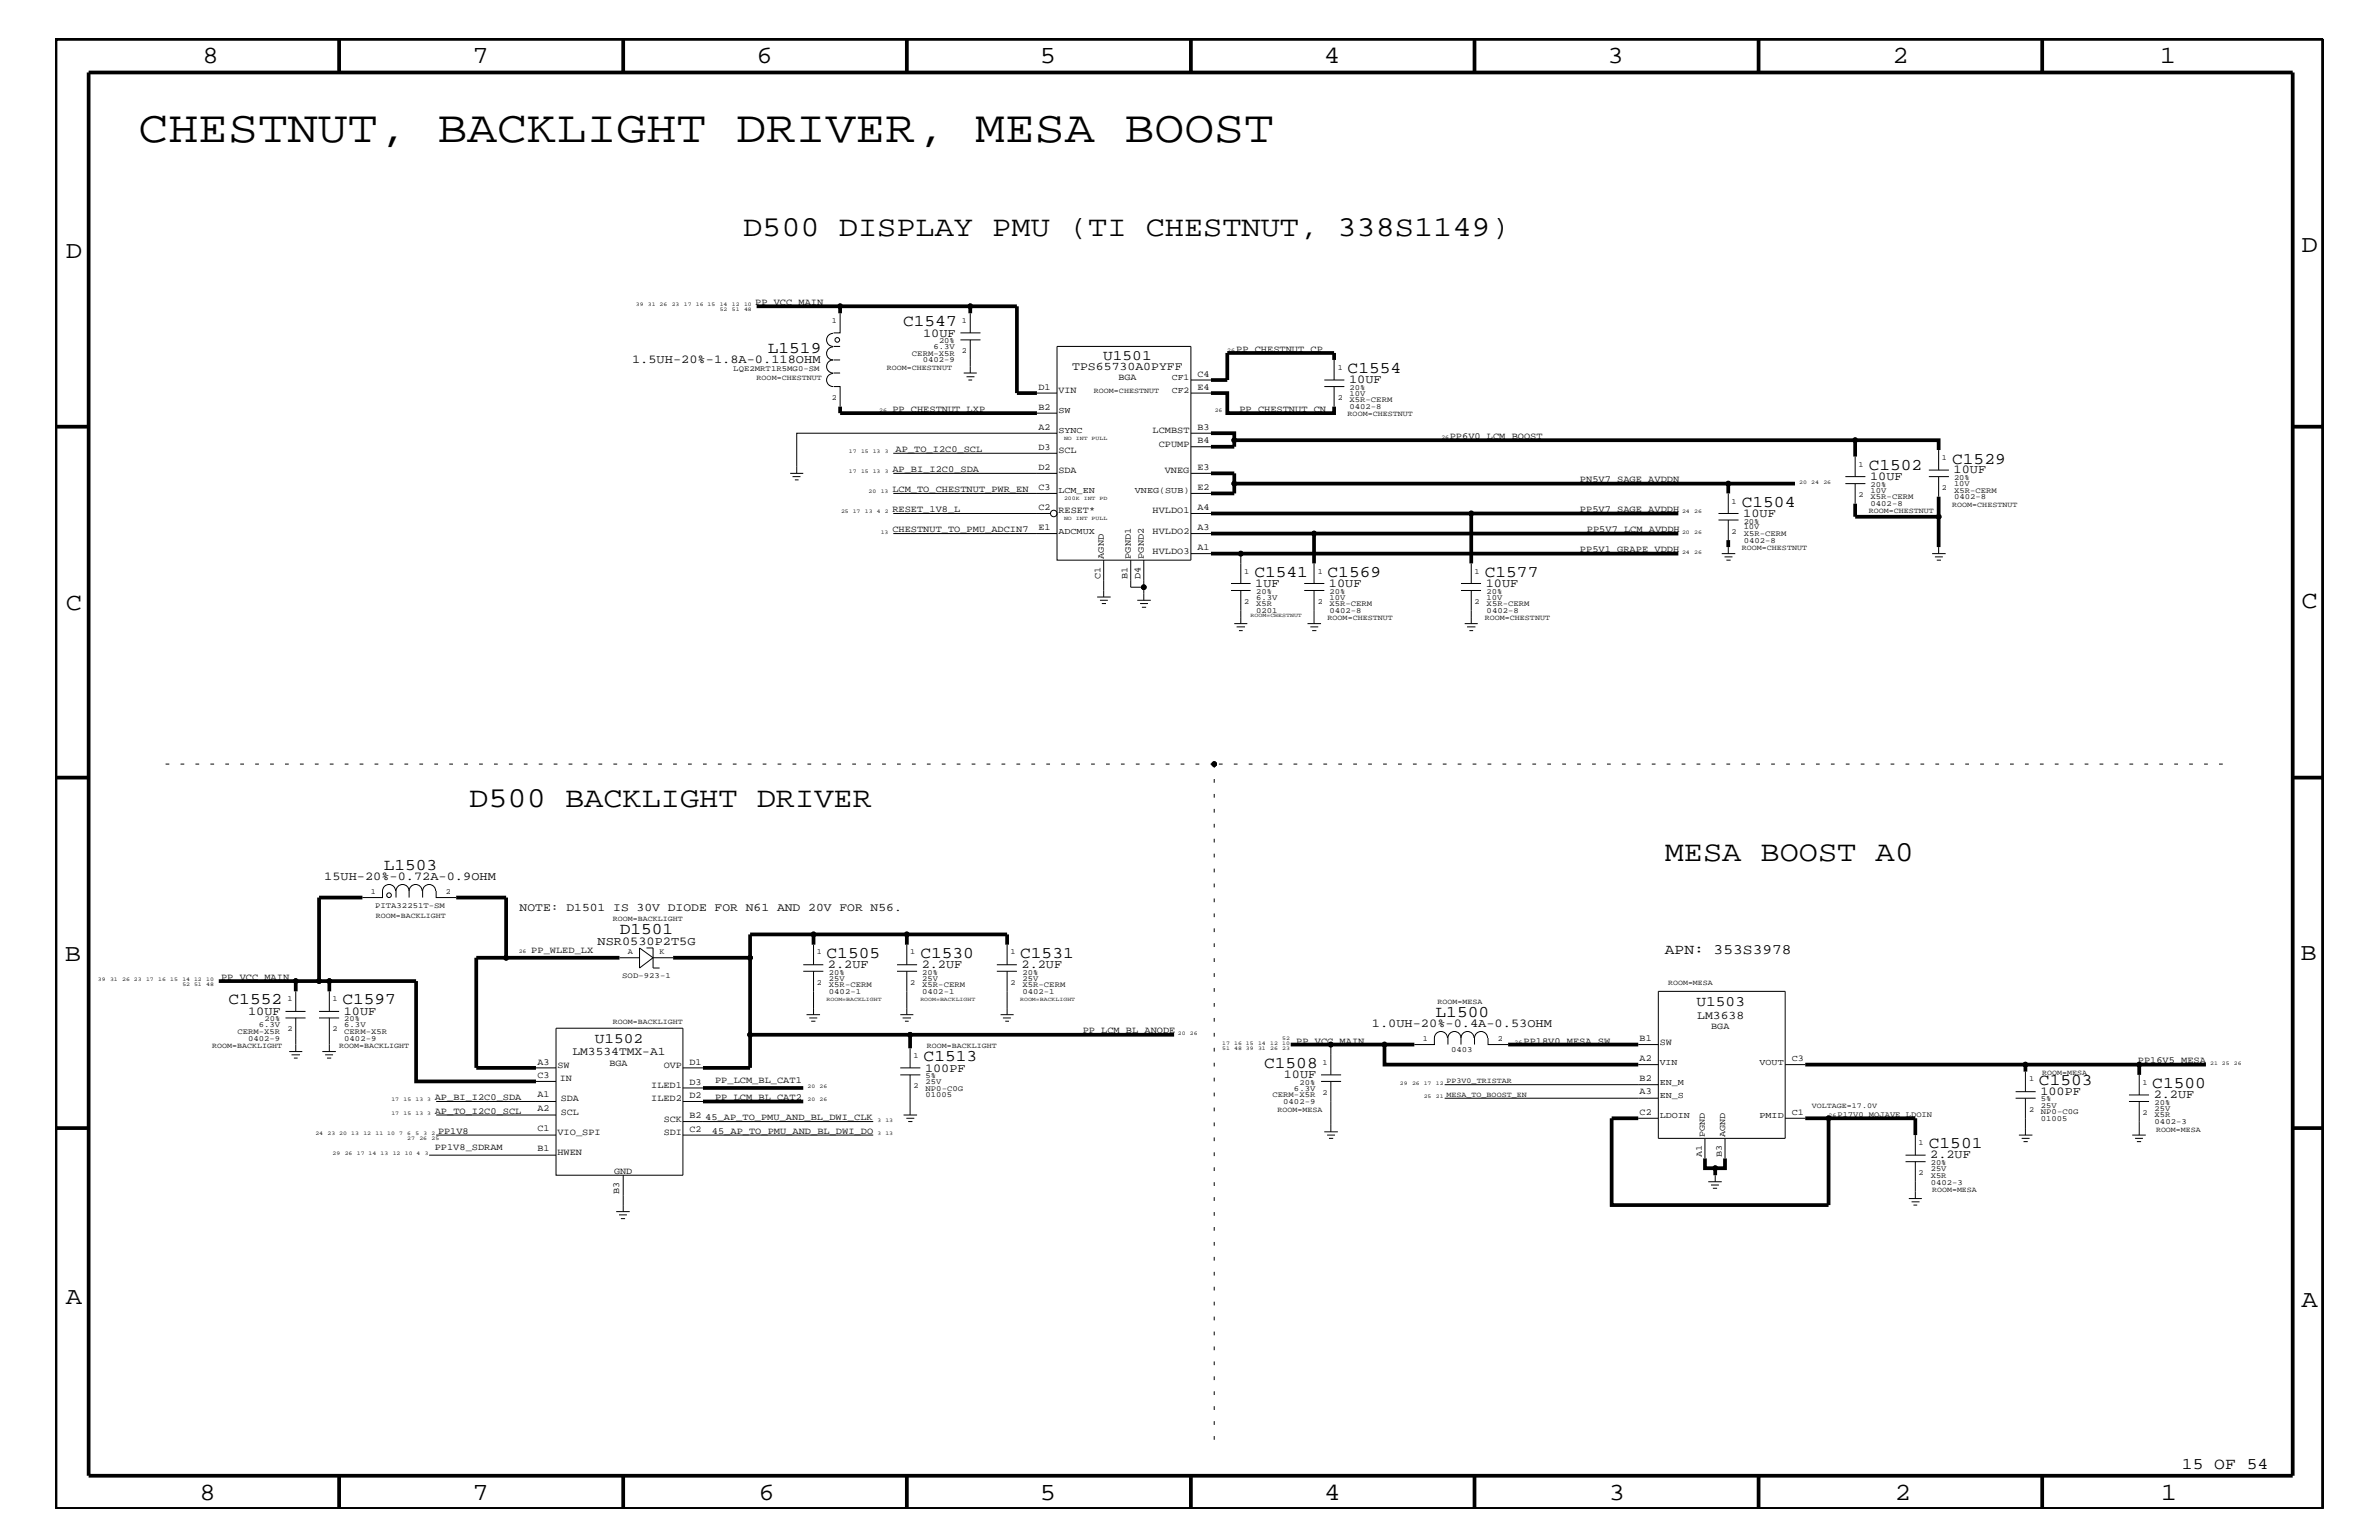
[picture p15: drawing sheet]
<svg xmlns="http://www.w3.org/2000/svg" width="432mm" height="279mm" viewBox="0 0 432 279" stroke-linecap="round" stroke-linejoin="round" font-family="sans-serif">
<defs><g id="words">
<text font-size="8.2" x="25.1" y="25.9">CHESTNUT, BACKLIGHT DRIVER, MESA BOOST</text>
<g font-size="5.2">
<text x="134.9" y="42.9">D500 DISPLAY PMU (TI CHESTNUT, 338S1149)</text>
<text x="85.2" y="146.5">D500 BACKLIGHT DRIVER</text>
<text x="302.2" y="156.2">MESA BOOST A0</text>
</g>
<g font-size="4.5">
<text x="36.7" y="11.5">8</text>
<text x="85.8" y="11.5">7</text>
<text x="137.3" y="11.5">6</text>
<text x="188.7" y="11.5">5</text>
<text x="240.3" y="11.5">4</text>
<text x="291.8" y="11.5">3</text>
<text x="343.5" y="11.5">2</text>
<text x="392" y="11.5">1</text>
<text x="11.9" y="46.8">D</text>
<text x="417.7" y="45.7">D</text>
<text x="11.9" y="110.6">C</text>
<text x="417.7" y="110.3">C</text>
<text x="11.8" y="174.3">B</text>
<text x="417.6" y="174.2">B</text>
<text x="11.9" y="236.7">A</text>
<text x="417.7" y="237.1">A</text>
<text x="36.2" y="272.1">8</text>
<text x="85.8" y="272.1">7</text>
<text x="137.7" y="272.1">6</text>
<text x="188.7" y="272.1">5</text>
<text x="240.4" y="272.1">4</text>
<text x="292" y="272.1">3</text>
<text x="343.9" y="272.1">2</text>
<text x="392.2" y="272.1">1</text>
</g>
<g font-size="3">
<text x="163.9" y="59.2">C1547</text>
<text x="139.4" y="64">L1519</text>
<text x="244.6" y="67.7">C1554</text>
<text x="339.2" y="85.3">C1502</text>
<text x="354.3" y="84.1">C1529</text>
<text x="316.1" y="92">C1504</text>
<text x="227.7" y="104.7">C1541</text>
<text x="241" y="104.7">C1569</text>
<text x="269.5" y="104.7">C1577</text>
<text x="69.6" y="157.9">L1503</text>
<text x="112.5" y="169.5">D1501</text>
<text x="150" y="173.8">C1505</text>
<text x="167" y="173.8">C1530</text>
<text x="185.2" y="173.8">C1531</text>
<text x="41.5" y="182.2">C1552</text>
<text x="62.1" y="182.2">C1597</text>
<text x="260.6" y="184.6">L1500</text>
<text x="167.6" y="192.6">C1513</text>
<text x="229.4" y="193.7">C1508</text>
<text x="370.1" y="196.8">C1503</text>
<text x="390.7" y="197.4">C1500</text>
<text x="350.1" y="208.3">C1501</text>
<text x="396" y="266.5">15 OF 54</text>
</g>
<g font-size="2.6">
<text x="200.2" y="65.3">U1501</text>
<text x="302.2" y="173.2">APN: 353S3978</text>
<text x="307.9" y="182.5">U1503</text>
<text x="107.9" y="189.2">U1502</text>
</g>
<g font-size="2.2">
<text x="114.7" y="65.9">1.5UH-20%-1.8A-0.118OHM</text>
<text x="167.6" y="61.1">10UF</text>
<text x="244.9" y="69.5">10UF</text>
<text x="339.4" y="87.1">10UF</text>
<text x="354.6" y="85.9">10UF</text>
<text x="316.4" y="93.8">10UF</text>
<text x="227.8" y="106.5">1UF</text>
<text x="241.2" y="106.5">10UF</text>
<text x="269.7" y="106.5">10UF</text>
<text x="58.8" y="159.6">15UH-20%-0.72A-0.9OHM</text>
<text x="108.5" y="171.5">NSR0530P2T5G</text>
<text x="150.3" y="175.6">2.2UF</text>
<text x="167.3" y="175.6">2.2UF</text>
<text x="185.4" y="175.6">2.2UF</text>
<text x="45" y="184.1">10UF</text>
<text x="62.4" y="184.1">10UF</text>
<text x="249" y="186.3">1.0UH-20%-0.4A-0.53OHM</text>
<text x="167.9" y="194.4">100PF</text>
<text x="233" y="195.6">10UF</text>
<text x="370.3" y="198.7">100PF</text>
<text x="390.9" y="199.2">2.2UF</text>
<text x="350.4" y="210.2">2.2UF</text>
</g>
<g font-size="2.1">
<text x="194.6" y="67.1">TPS65730A0PYFF</text>
<text x="94.3" y="165.3">NOTE: D1501 IS 30V DIODE FOR N61 AND 20V FOR N56.</text>
<text x="308.1" y="184.9">LM3638</text>
<text x="103.9" y="191.5">LM3534TMX-A1</text>
</g>
<g font-size="1.7">
<text x="137.1" y="55.3">PP_VCC_MAIN</text>
<text x="224.4" y="63.9">PP_CHESTNUT_CP</text>
<text x="188.5" y="70.7">D1</text>
<text x="192.1" y="71.3">VIN</text>
<text x="203" y="68.9">BGA</text>
<text x="217.3" y="70.7">E4</text>
<text x="217.3" y="68.4">C4</text>
<text x="162" y="74.7">PP_CHESTNUT_LXP</text>
<text x="188.5" y="74.4">B2</text>
<text x="225" y="74.7">PP_CHESTNUT_CN</text>
<text x="162.6" y="82">AP_TO_I2C0_SCL</text>
<text x="188.5" y="78">A2</text>
<text x="188.5" y="81.6">D3</text>
<text x="192.1" y="82.2">SCL</text>
<text x="209.2" y="78.6">LCMBST</text>
<text x="210.3" y="81.1">CPUMP</text>
<text x="217.3" y="78">B3</text>
<text x="217.3" y="80.5">B4</text>
<text x="263.1" y="79.6">PP6V0_LCM_BOOST</text>
<text x="162" y="85.6">AP_BI_I2C0_SDA</text>
<text x="162" y="89.3">LCM_TO_CHESTNUT_PWR_EN</text>
<text x="188.5" y="85.3">D2</text>
<text x="188.5" y="88.9">C3</text>
<text x="192.1" y="85.9">SDA</text>
<text x="211.4" y="85.9">VNEG</text>
<text x="217.3" y="85.3">E3</text>
<text x="217.3" y="88.9">E2</text>
<text x="286.8" y="87.5">PN5V7_SAGE_AVDDN</text>
<text x="162" y="92.9">RESET_1V8_L</text>
<text x="188.5" y="92.6">C2</text>
<text x="192.1" y="93.2">RESET*</text>
<text x="209.2" y="93.2">HVLDO1</text>
<text x="217.3" y="92.6">A4</text>
<text x="286.8" y="92.9">PP5V7_SAGE_AVDDH</text>
<text x="162" y="96.5">CHESTNUT_TO_PMU_ADCIN7</text>
<text x="188.5" y="96.2">E1</text>
<text x="200.3" y="101.4" transform="rotate(-90 200.3 101.4)">AGND</text>
<text x="205.2" y="101.4" transform="rotate(-90 205.2 101.4)">PGND1</text>
<text x="207.6" y="101.4" transform="rotate(-90 207.6 101.4)">PGND2</text>
<text x="209.2" y="96.8">HVLDO2</text>
<text x="209.2" y="100.4">HVLDO3</text>
<text x="217.3" y="96.2">A3</text>
<text x="217.3" y="99.9">A1</text>
<text x="286.8" y="100.2">PP5V1_GRAPE_VDDH</text>
<text x="288" y="96.5">PP5V7_LCM_AVDDH</text>
<text x="199.7" y="105.1" transform="rotate(-90 199.7 105.1)">C1</text>
<text x="204.6" y="105.1" transform="rotate(-90 204.6 105.1)">B1</text>
<text x="207" y="105.1" transform="rotate(-90 207 105.1)">D4</text>
<text x="96.4" y="172.9">PP_WLED_LX</text>
<text x="40.1" y="177.7">PP_VCC_MAIN</text>
<text x="196.5" y="187.5">PP_LCM_BL_ANODE</text>
<text x="235.3" y="189.3">PP_VCC_MAIN</text>
<text x="276.5" y="189.3">PP18V0_MESA_SW</text>
<text x="297.6" y="188.9">B1</text>
<text x="301.2" y="189.5">SW</text>
<text x="310.6" y="186.7">BGA</text>
<text x="97.5" y="193.2">A3</text>
<text x="97.5" y="195.6">C3</text>
<text x="101.2" y="193.7">SW</text>
<text x="101.6" y="196.2">IN</text>
<text x="110.6" y="193.4">BGA</text>
<text x="118.2" y="197.4">ILED1</text>
<text x="120.5" y="193.7">OVP</text>
<text x="125.1" y="193.2">D1</text>
<text x="125.1" y="196.8">D3</text>
<text x="129.8" y="196.5">PP_LCM_BL_CAT1</text>
<text x="297.6" y="192.6">A2</text>
<text x="297.6" y="196.2">B2</text>
<text x="388" y="192.9">PP16V5_MESA</text>
<text x="78.9" y="199.6">AP_BI_I2C0_SDA</text>
<text x="78.9" y="202">AP_TO_I2C0_SCL</text>
<text x="97.5" y="199.1">A1</text>
<text x="97.5" y="201.5">A2</text>
<text x="101.8" y="199.8">SDA</text>
<text x="101.8" y="202.3">SCL</text>
<text x="118.2" y="199.8">ILED2</text>
<text x="120.5" y="203.5">SCK</text>
<text x="125.1" y="202.9">B2</text>
<text x="125.1" y="199.2">D2</text>
<text x="128" y="203.2">45_AP_TO_PMU_AND_BL_DWI_CLK</text>
<text x="129.8" y="199.6">PP_LCM_BL_CAT2</text>
<text x="297.6" y="202.2">C2</text>
<text x="297.6" y="198.6">A3</text>
<text x="78.9" y="208.7">PP1V8_SDRAM</text>
<text x="79.5" y="205.7">PP1V8</text>
<text x="97.5" y="205.3">C1</text>
<text x="97.5" y="208.9">B1</text>
<text x="101.2" y="209.6">HWEN</text>
<text x="101.2" y="205.9">VIO_SPI</text>
<text x="120.5" y="205.9">SDI</text>
<text x="125.1" y="205.3">C2</text>
<text x="129.2" y="205.7">45_AP_TO_PMU_AND_BL_DWI_DO</text>
<text x="111.5" y="213">GND</text>
<text x="112.4" y="216.6" transform="rotate(-90 112.4 216.6)">B3</text>
</g>
<g font-size="1.6">
<text x="212.7" y="71.3">CF2</text>
<text x="212.7" y="68.9">CF1</text>
<text x="192.1" y="75">SW</text>
<text x="192.1" y="78.6">SYNC</text>
<text x="192.1" y="89.5">LCM_EN</text>
<text x="206" y="89.5">VNEG(SUB)</text>
<text x="192.1" y="96.8">ADCMUX</text>
<text x="301.2" y="193.2">VIN</text>
<text x="301.2" y="196.8">EN_M</text>
<text x="319.4" y="193.2">VOUT</text>
<text x="325.2" y="192.6">C3</text>
<text x="301.2" y="202.9">LDOIN</text>
<text x="301.2" y="199.2">EN_S</text>
<text x="319.4" y="202.9">PMID</text>
<text x="325.2" y="202.3">C1</text>
<text x="308.9" y="209.9" transform="rotate(-90 308.9 209.9)">A1</text>
<text x="309.5" y="206.3" transform="rotate(-90 309.5 206.3)">PGND</text>
<text x="312.5" y="209.9" transform="rotate(-90 312.5 209.9)">B3</text>
<text x="313.1" y="206.3" transform="rotate(-90 313.1 206.3)">AGND</text>
</g>
<g font-size="1.4">
<text x="151" y="58.6">1</text>
<text x="174.6" y="58.6">1</text>
<text x="165.5" y="64.5">CERM-X5R</text>
<text x="167.5" y="65.7">0402-9</text>
<text x="169.4" y="63.4">6.3V</text>
<text x="170.4" y="62.3">20%</text>
<text x="174.6" y="64">2</text>
<text x="133.1" y="67.3">LQE2MRT1R5MG0-SM</text>
<text x="137.3" y="68.9">ROOM=CHESTNUT</text>
<text x="161" y="67.1">ROOM=CHESTNUT</text>
<text x="198.5" y="71.3">ROOM=CHESTNUT</text>
<text x="242.8" y="67.1">1</text>
<text x="244.9" y="70.7">20%</text>
<text x="244.9" y="71.8">10V</text>
<text x="151" y="72.6">2</text>
<text x="242.8" y="72.6">2</text>
<text x="244.6" y="75.6">ROOM=CHESTNUT</text>
<text x="244.9" y="73">X5R-CERM</text>
<text x="244.9" y="74.3">0402-8</text>
<text x="352.5" y="83.5">1</text>
<text x="337.3" y="84.7">1</text>
<text x="339.5" y="88.3">20%</text>
<text x="339.5" y="89.4">10V</text>
<text x="352.5" y="88.9">2</text>
<text x="354.7" y="87.1">20%</text>
<text x="354.7" y="88.2">10V</text>
<text x="354.7" y="89.4">X5R-CERM</text>
<text x="314.3" y="91.4">1</text>
<text x="316.5" y="95">20%</text>
<text x="337.3" y="90.1">2</text>
<text x="339.2" y="93.2">ROOM=CHESTNUT</text>
<text x="339.5" y="90.6">X5R-CERM</text>
<text x="339.5" y="91.8">0402-8</text>
<text x="354.3" y="92">ROOM=CHESTNUT</text>
<text x="354.7" y="90.6">0402-8</text>
<text x="314.3" y="96.8">2</text>
<text x="316.1" y="99.9">ROOM=CHESTNUT</text>
<text x="316.5" y="97.3">X5R-CERM</text>
<text x="316.5" y="98.5">0402-8</text>
<text x="316.5" y="96">10V</text>
<text x="225.8" y="104.1">1</text>
<text x="228" y="107.7">20%</text>
<text x="239.2" y="104.1">1</text>
<text x="241.3" y="107.7">20%</text>
<text x="267.6" y="104.1">1</text>
<text x="269.8" y="107.7">20%</text>
<text x="225.8" y="109.5">2</text>
<text x="228" y="110">X5R</text>
<text x="228" y="108.8">6.3V</text>
<text x="228" y="111.2">0201</text>
<text x="239.2" y="109.5">2</text>
<text x="241" y="112.6">ROOM=CHESTNUT</text>
<text x="241.3" y="111.2">0402-8</text>
<text x="241.3" y="110">X5R-CERM</text>
<text x="241.3" y="108.8">10V</text>
<text x="267.6" y="109.5">2</text>
<text x="269.5" y="112.6">ROOM=CHESTNUT</text>
<text x="269.8" y="111.2">0402-8</text>
<text x="269.8" y="110">X5R-CERM</text>
<text x="269.8" y="108.8">10V</text>
<text x="67.3" y="162.2">1</text>
<text x="68.1" y="164.8">PITA32251T-SM</text>
<text x="68.2" y="166.5">ROOM=BACKLIGHT</text>
<text x="80.9" y="162.2">2</text>
<text x="111.3" y="167.1">ROOM=BACKLIGHT</text>
<text x="114" y="173.2">A</text>
<text x="119.7" y="173.2">K</text>
<text x="148.3" y="173.2">1</text>
<text x="165.2" y="173.2">1</text>
<text x="183.4" y="173.2">1</text>
<text x="112.9" y="177.4">SOD-923-1</text>
<text x="148.3" y="178.7">2</text>
<text x="150.5" y="176.8">20%</text>
<text x="150.5" y="177.9">25V</text>
<text x="150.5" y="179.1">X5R-CERM</text>
<text x="165.2" y="178.7">2</text>
<text x="167.4" y="177.9">25V</text>
<text x="167.4" y="176.8">20%</text>
<text x="167.4" y="179.1">X5R-CERM</text>
<text x="183.4" y="178.7">2</text>
<text x="185.6" y="177.9">25V</text>
<text x="185.6" y="176.8">20%</text>
<text x="185.6" y="179.1">X5R-CERM</text>
<text x="302.8" y="178.7">ROOM=MESA</text>
<text x="48" y="185.3">20%</text>
<text x="52.2" y="181.6">1</text>
<text x="60.4" y="181.6">1</text>
<text x="62.5" y="185.3">20%</text>
<text x="111.3" y="185.9">ROOM=BACKLIGHT</text>
<text x="150.5" y="180.4">0402-1</text>
<text x="167.4" y="180.4">0402-1</text>
<text x="185.6" y="180.4">0402-1</text>
<text x="260.9" y="182.2">ROOM=MESA</text>
<text x="38.5" y="190.2">ROOM=BACKLIGHT</text>
<text x="43.1" y="187.6">CERM-X5R</text>
<text x="45" y="188.8">0402-9</text>
<text x="47" y="186.4">6.3V</text>
<text x="52.2" y="187.1">2</text>
<text x="60.4" y="187.1">2</text>
<text x="61.6" y="190.2">ROOM=BACKLIGHT</text>
<text x="62.5" y="188.8">0402-9</text>
<text x="62.5" y="187.6">CERM-X5R</text>
<text x="62.5" y="186.4">6.3V</text>
<text x="165.8" y="192">1</text>
<text x="168.2" y="190.2">ROOM=BACKLIGHT</text>
<text x="258.2" y="188.9">1</text>
<text x="263.4" y="190.9">0403</text>
<text x="271.9" y="188.9">2</text>
<text x="165.8" y="197.4">2</text>
<text x="168" y="196.7">25V</text>
<text x="168" y="197.9">NP0-C0G</text>
<text x="168" y="195.6">5%</text>
<text x="234.9" y="197.9">6.3V</text>
<text x="235.9" y="196.8">20%</text>
<text x="240" y="193.2">1</text>
<text x="262.6" y="196.5">PP3V0_TRISTAR</text>
<text x="368.3" y="196.2">1</text>
<text x="370.7" y="195">ROOM=MESA</text>
<text x="388.9" y="196.8">1</text>
<text x="168" y="199.1">01005</text>
<text x="231" y="199.1">CERM-X5R</text>
<text x="231.9" y="201.7">ROOM=MESA</text>
<text x="232.9" y="200.3">0402-9</text>
<text x="240" y="198.7">2</text>
<text x="262.6" y="199">MESA_TO_BOOST_EN</text>
<text x="328.8" y="201">VOLTAGE=17.0V</text>
<text x="333.5" y="202.6">P17V0_MOJAVE_LDOIN</text>
<text x="368.3" y="201.7">2</text>
<text x="370.4" y="200.9">25V</text>
<text x="370.4" y="202.1">NP0-C0G</text>
<text x="370.4" y="199.8">5%</text>
<text x="370.4" y="203.4">01005</text>
<text x="388.9" y="202.3">2</text>
<text x="391.1" y="200.4">20%</text>
<text x="391.1" y="201.5">25V</text>
<text x="391.1" y="202.7">X5R</text>
<text x="391.1" y="204">0402-3</text>
<text x="348.2" y="207.7">1</text>
<text x="391.3" y="205.3">ROOM=MESA</text>
<text x="348.2" y="213.2">2</text>
<text x="350.4" y="214.9">0402-3</text>
<text x="350.4" y="211.4">20%</text>
<text x="350.4" y="213.6">X5R</text>
<text x="350.4" y="212.5">25V</text>
<text x="350.7" y="216.2">ROOM=MESA</text>
</g>
<g font-size="1">
<text x="115.4" y="55.6">39</text>
<text x="117.6" y="55.6">31 26</text>
<text x="121.9" y="55.6">23</text>
<text x="124.1" y="55.6">17</text>
<text x="126.3" y="55.6">16 15</text>
<text x="130.6" y="55.6">14</text>
<text x="130.6" y="56.5">52</text>
<text x="132.8" y="55.6">12</text>
<text x="132.8" y="56.5">51</text>
<text x="135" y="55.6">10</text>
<text x="135" y="56.5">48</text>
<text x="222.8" y="63.9">26</text>
<text x="159.6" y="74.7">26</text>
<text x="220.5" y="74.7">26</text>
<text x="154.1" y="82.2">17</text>
<text x="156.3" y="82.2">15 13</text>
<text x="160.6" y="82.2">3</text>
<text x="193.1" y="79.9">NO</text>
<text x="195.3" y="79.9">INT</text>
<text x="198.1" y="79.9">PULL</text>
<text x="261.6" y="79.6">26</text>
<text x="154.1" y="85.9">17</text>
<text x="156.3" y="85.9">15 13</text>
<text x="157.6" y="89.5">20</text>
<text x="159.9" y="89.5">13</text>
<text x="160.6" y="85.9">3</text>
<text x="326.6" y="87.7">20</text>
<text x="328.8" y="87.7">24</text>
<text x="331" y="87.7">26</text>
<text x="152.7" y="93.2">25 17</text>
<text x="157" y="93.2">13</text>
<text x="159.2" y="93.2">4</text>
<text x="160.6" y="93.2">2</text>
<text x="193.1" y="94.3">NO</text>
<text x="193.1" y="90.7">200K</text>
<text x="195.3" y="94.3">INT</text>
<text x="196.7" y="90.7">INT</text>
<text x="198.1" y="94.3">PULL</text>
<text x="199.6" y="90.7">PD</text>
<text x="305.3" y="93.2">24</text>
<text x="307.5" y="93.2">26</text>
<text x="159.9" y="96.8">13</text>
<text x="305.3" y="96.8">20</text>
<text x="305.3" y="100.4">24</text>
<text x="307.5" y="96.8">26</text>
<text x="307.5" y="100.4">26</text>
<text x="227" y="112">ROOM=CHESTNUT</text>
<text x="94.1" y="172.9">26</text>
<text x="17.8" y="178">39</text>
<text x="20" y="178">31</text>
<text x="22.2" y="178">26 23</text>
<text x="26.5" y="178">17</text>
<text x="28.7" y="178">16</text>
<text x="30.9" y="178">15</text>
<text x="33.1" y="178.9">52 51</text>
<text x="33.1" y="178">14 12</text>
<text x="37.4" y="178.9">48</text>
<text x="37.4" y="178">10</text>
<text x="150" y="181.6">ROOM=BACKLIGHT</text>
<text x="167" y="181.6">ROOM=BACKLIGHT</text>
<text x="185.2" y="181.6">ROOM=BACKLIGHT</text>
<text x="213.8" y="187.7">20</text>
<text x="216" y="187.7">26</text>
<text x="221.8" y="189.5">17</text>
<text x="221.8" y="190.4">51</text>
<text x="224" y="189.5">16 15</text>
<text x="224" y="190.4">48 39</text>
<text x="228.3" y="189.5">14</text>
<text x="228.3" y="190.4">31</text>
<text x="230.5" y="189.5">12</text>
<text x="230.5" y="190.4">26</text>
<text x="232.7" y="189.5">10</text>
<text x="232.7" y="190.4">23</text>
<text x="232.7" y="188.7">52</text>
<text x="274.9" y="189.3">26</text>
<text x="146.6" y="197.4">20</text>
<text x="148.8" y="197.4">26</text>
<text x="254.1" y="196.8">29</text>
<text x="256.3" y="196.8">26 17</text>
<text x="260.6" y="196.8">12</text>
<text x="401.1" y="193.2">21 25</text>
<text x="405.5" y="193.2">26</text>
<text x="71" y="199.8">17</text>
<text x="71" y="202.3">17</text>
<text x="73.2" y="199.8">15</text>
<text x="73.2" y="202.3">15</text>
<text x="75.4" y="199.8">13 3</text>
<text x="75.4" y="202.3">13 3</text>
<text x="146.6" y="199.8">20</text>
<text x="148.8" y="199.8">26</text>
<text x="159.3" y="203.5">3</text>
<text x="160.7" y="203.5">13</text>
<text x="258.4" y="199.2">25</text>
<text x="260.6" y="199.2">21</text>
<text x="331.9" y="202.6">26</text>
<text x="57.2" y="205.9">24</text>
<text x="59.4" y="205.9">23 20</text>
<text x="60.4" y="209.6">29</text>
<text x="62.6" y="209.6">26</text>
<text x="63.8" y="205.9">13</text>
<text x="64.8" y="209.6">17 14</text>
<text x="66" y="205.9">12</text>
<text x="68.2" y="205.9">11 10</text>
<text x="69.1" y="209.6">13</text>
<text x="71.3" y="209.6">12</text>
<text x="72.5" y="205.9">7</text>
<text x="73.5" y="209.6">10 4</text>
<text x="73.9" y="206.8">27</text>
<text x="73.9" y="205.9">6</text>
<text x="75.4" y="205.9">5</text>
<text x="76.1" y="206.8">26</text>
<text x="76.9" y="205.9">3</text>
<text x="77.1" y="209.6">3</text>
<text x="78.3" y="206.8">25</text>
<text x="78.3" y="205.9">2</text>
<text x="159.3" y="205.9">3</text>
<text x="160.7" y="205.9">13</text>
</g>
</g></defs>
<g fill="none" stroke="#000" stroke-width=".18">
<path d="M152.5 56.8v3.6h-1.2M176.1 56.8v3.6M151.2 67.8a1.19 1.19 0 0 0-1.2 1.1 1.19 1.19 0 0 0 1.2 1.2M151.2 62.9a1.19 1.19 0 0 0-1.2 1.2 1.19 1.19 0 0 0 1.2 1.2 1.19 1.19 0 0 0-1.2 1.2 1.19 1.19 0 0 0 1.2 1.2M151.2 60.5a1.19 1.19 0 0 0-1.2 1.2 1.19 1.19 0 0 0 1.2 1.2M151.3 70.1h1.2v3.7M151.3 62.9h1.2M151.3 67.7h1.2M151.3 65.3h1.2M174.3 61.7h3.7M174.3 60.4h3.7M174.9 67.7h2.4"/>
<path d="M175.4 68.4h1.5M175.8 68.9h.6M176.1 61.7v6M188.2 71.3h3.7M188.2 75h3.7M191.9 62.9h24.3v38.7h-24.3zM191.9 78.6h-47.3v7.3M216.2 71.3h3.6M216.2 68.9h3.6M216.2 78.6h3.6M240.4 68.9h3.6M240.4 70.1h3.6"/>
<path d="M242.1 65.3v3.6M242.1 70.1v3.7M143.4 85.9h2.4M143.8 86.5h1.5M144.3 87.1h.6M162.1 96.8h29.8M162.1 93.2h28.6M162.1 89.5h29.8M162.1 85.9h29.8M162.1 82.2h29.8M216.2 96.8h3.6M216.2 93.2h3.6"/>
<path d="M216.2 89.5h3.6M216.2 85.9h3.6M216.2 81.1h3.6M311.9 93.2h3.7M311.9 94.3h3.7M313.7 89.5v3.7M313.7 94.3v3.7M313.7 99.3v1.1M334.9 86.5h3.7M334.9 87.7h3.7M336.7 82.8v3.7M336.7 87.7v3.7"/>
<path d="M350.1 86.5h3.6M350.1 85.3h3.6M351.9 81.6v3.7M351.9 86.5v3.6M351.9 99.3v1.1M199.1 108.3h2.5M199.6 108.9h1.5M200 109.5h.7M200.3 101.6v6.7M205.2 101.6v4.9h2.4M206.4 108.9h2.5M206.9 109.5h1.5"/>
<path d="M207.3 110.2h.7M207.6 101.6v7.3M216.2 100.4h3.6M223.4 107.1h3.6M223.4 105.9h3.6M224 113.1h2.4M224.5 113.7h1.5M224.9 114.4h.7M225.2 100.4v5.5M225.2 107.1v6M236.7 107.1h3.7M236.7 105.9h3.7"/>
<path d="M237.3 113.1h2.5M237.8 113.7h1.5M238.2 114.4h.7M238.5 102.2v3.7M238.5 107.1v6M265.2 107.1h3.6M265.2 105.9h3.6M265.9 113.1h2.3M266.3 113.7h1.5M266.7 114.4h.7M267 102.2v3.7M267 107.1v6"/>
<path d="M312.5 100.4h2.5M313 101h1.5M313.4 101.6h.7M350.7 100.4h2.4M351.2 101h1.4M351.5 101.6h.8M53.7 179.9v3.6M59.8 179.9v3.6M71.8 161.7a1.19 1.19 0 0 0-1.2-1.2 1.19 1.19 0 0 0-1.2 1.2v1.1h-3.6M74.3 161.7a1.19 1.19 0 0 1 1.1-1.2 1.19 1.19 0 0 1 1.2 1.2M74.3 161.7a1.19 1.19 0 0 0-1.2-1.2 1.19 1.19 0 0 0-1.2 1.2v1.1M74.3 161.7v1.1"/>
<path d="M79.1 161.7a1.19 1.19 0 0 0-1.2-1.2 1.19 1.19 0 0 0-1.2 1.2v1.1M79.2 161.7v1.1h3.6M112.4 173.8h3.7M116.1 172l2.4 1.8-2.4 1.8zM117.3 172h1.2v3.6h1.2M118.5 173.8h3.7M145.8 176.2h3.6M145.8 175h3.6M147.7 171.4v3.6M147.7 176.2v7.9M162.8 176.2h3.7M162.8 175h3.7"/>
<path d="M164.6 171.4v3.6M164.6 176.2v7.9M180.9 176.2h3.7M180.9 175h3.7M182.8 171.4v3.6M182.8 176.2v7.9M301 179.9h23v26.6h-23zM51.8 184.7h3.7M51.8 183.5h3.7M52.5 190.8h2.4M52.9 191.4h1.5M53.3 192h.7"/>
<path d="M53.7 184.7v6.1M57.9 184.7h3.7M57.9 183.5h3.7M58.5 190.8h2.5M59 191.4h1.5M59.4 192h.7M59.8 184.7v6.1M79.2 199.8h21.7M97.3 193.7h3.6M97.3 196.2h3.6M100.9 186.5h23.1v26.7h-23.1zM124 199.8h3.6"/>
<path d="M124 197.4h3.6M124 193.7h3.6M146.4 184.1h2.4M146.9 184.7h1.4M147.2 185.3h.8M163.4 193.7h3.6M163.4 184.1h2.4M163.4 195h3.6M163.8 184.7h1.6M164.3 185.3h.6M165.2 190.2v3.5M165.2 195v7.3"/>
<path d="M181.6 184.1h2.4M182 184.7h1.5M182.5 185.3h.6M239.8 196.2h3.6M239.8 195h3.6M241.6 189.5v5.5M241.6 196.2v9.1M262.2 199.2h38.8M262.2 196.8h38.8M262.7 188.3a1.19 1.19 0 0 0-1.2-1.2 1.19 1.19 0 0 0-1.1 1.2v1.2h-3.7M265.2 188.3a1.19 1.19 0 0 1 1.2-1.2 1.19 1.19 0 0 1 1.1 1.2M265.2 188.3a1.19 1.19 0 0 0-1.2-1.2 1.19 1.19 0 0 0-1.2 1.2v1.2"/>
<path d="M265.2 188.3v1.2M270 188.3a1.19 1.19 0 0 0-1.2-1.2 1.19 1.19 0 0 0-1.2 1.2v1.2M270.1 188.3v1.2h3.6M297.3 193.2h3.7M297.3 189.5h3.7M324 193.2h3.7M365.8 199.2h3.7M365.8 198.1h3.7M367.6 194.4v3.7M367.6 199.2v6.7M386.4 199.8h3.7M386.4 198.7h3.7"/>
<path d="M388.3 195v3.7M388.3 199.8v6.1M77.9 209.6h23M79.2 205.9h21.7M79.2 202.3h21.7M111.8 219.8h2.5M113.1 213.2v6.6M124 205.9h34.5M124 203.5h34.5M164 202.3h2.5M164.5 202.9h1.4M164.8 203.5h.8"/>
<path d="M240.4 205.3h2.4M240.9 205.9h1.4M241.2 206.5h.8M297.3 202.9h3.7M309.5 206.5v3.7M310 214.4h2.5M310.6 215h1.4M310.9 215.6h.8M311.3 213.2v1.2M313.1 206.5v3.7M324 202.9h3.7M345.9 209.6h3.6"/>
<path d="M345.9 210.8h3.6M346.5 217.5h2.3M347 218h1.4M347.3 218.6h.7M347.6 205.9v3.7M347.6 210.8v6.7M366.4 205.9h2.5M366.9 206.5h1.5M367.3 207.1h.7M387 205.9h2.5M387.5 206.5h1.5M387.9 207.1h.7"/>
<path d="M112.4 220.4h1.4M112.7 221.1h.8"/>
<circle cx="152.5" cy="55.6" r=".42"/>
<circle cx="176.1" cy="55.6" r=".42"/>
<circle cx="152" cy="61.7" r=".42"/>
<circle cx="224" cy="79.9" r=".42"/>
<circle cx="336.7" cy="79.9" r=".42"/>
<circle cx="191.3" cy="93.2" r=".59"/>
<circle cx="224" cy="87.7" r=".42"/>
<circle cx="238.5" cy="96.8" r=".42"/>
<circle cx="267" cy="93.2" r=".42"/>
<circle cx="313.7" cy="87.7" r=".42"/>
<circle cx="351.9" cy="93.8" r=".42"/>
<circle cx="207.6" cy="106.5" r=".42"/>
<circle cx="225.2" cy="100.4" r=".42"/>
<circle cx="220.4" cy="138.6" r=".42"/>
<circle cx="53.7" cy="178" r=".42"/>
<circle cx="57.9" cy="178" r=".42"/>
<circle cx="59.8" cy="178" r=".42"/>
<circle cx="70.6" cy="162.4" r=".42"/>
<circle cx="91.9" cy="173.8" r=".42"/>
<circle cx="136.1" cy="173.8" r=".42"/>
<circle cx="147.7" cy="169.5" r=".42"/>
<circle cx="164.6" cy="169.5" r=".42"/>
<circle cx="136.1" cy="187.7" r=".42"/>
<circle cx="165.2" cy="187.7" r=".42"/>
<circle cx="241.6" cy="189.5" r=".42"/>
<circle cx="251.3" cy="189.5" r=".42"/>
<circle cx="367.6" cy="193.2" r=".42"/>
<circle cx="388.3" cy="193.2" r=".42"/>
<circle cx="311.3" cy="211.9" r=".42"/>
<circle cx="331.9" cy="202.9" r=".42"/>
</g>
<g fill="none" stroke="#000" stroke-width=".68" stroke-linecap="butt">
<path d="M10.1 7.1h411.5v266.7h-411.5zM16.1 13.2h400v254.5h-400zM61.6 7.1v6.1M113.1 7.1v6.1M164.6 7.1v6.1M216.2 7.1v6.1M267.6 7.1v6.1M319.2 7.1v6.1M370.7 7.1v6.1M137.3 55.6h47.3v15.7h3.6M152.5 55.6v1.2M176.1 55.6v1.2"/>
<path d="M10.1 77.4h6M152.5 73.8v1.2h35.7M219.8 71.3h3v3.7h19.3v-1.2M219.8 78.6h4.2v2.5h-4.2M224 79.9h112.7M242.1 65.3v-1.3h-19.3v4.9h-3M416.1 77.4h5.5M219.8 93.2h47.2v9M219.8 96.8h18.7v5.4M219.8 85.9h4.2v1.8M238.5 96.8h66.1M267 93.2h37.6"/>
<path d="M313.7 87.7h-89.7v1.8h-4.2M313.7 87.7v1.8M313.7 98v1.3M313.7 87.7h12.1M336.7 91.4v2.4h15.2M351.9 81.6v-1.7h-15.2v2.9M351.9 90.1v9.2M219.8 100.4h84.8M10.1 141.1h6M416.1 141.1h5.5M39.7 178h14v1.9M57.9 178h1.9v1.9"/>
<path d="M59.8 178h15.7v18.2h21.8M65.8 162.8h-7.9v15.2h-4.2M82.8 162.8h9.1v11M112.4 173.8h-26v19.9h10.9M122.2 173.8h13.9M147.7 169.5v1.9M164.6 169.5v1.9M182.8 171.4v-1.9h-46.7v24.2h-8.5M127.6 197.4h18.2M127.6 199.8h18.2M136.1 187.7h77M165.2 187.7v2.5"/>
<path d="M234.3 189.5h17M256.7 189.5h-5.4v3.7h46M273.7 189.5h23.6M327.7 193.2h39.9M388.3 193.2h-20.7v1.2M388.3 193.2v1.8M388.3 193.2h12.1M10.1 204.7h6M297.3 202.9h-4.8v15.7h39.4v-15.7h15.7v3M309.5 210.2v1.7h1.8v1.3M313.1 210.2v1.7h-1.8M327.7 202.9h4.2"/>
<path d="M416.1 204.7h5.5M61.6 267.7v6.1M113.1 267.7v6.1M164.6 267.7v6.1M216.2 268v5.8M267.6 267.7v6.1M319.2 267.7v6.1M370.7 267.7v6.1"/>
</g>
<path d="M220.4 138.6h-191.6M220.4 138.6v124.3M403.4 138.6h-183" fill="none" stroke="#000" stroke-width=".18" stroke-dasharray=".7 2" stroke-linecap="butt"/>
<g fill="#000">
<circle cx="152.5" cy="55.6" r=".42"/>
<circle cx="176.1" cy="55.6" r=".42"/>
<circle cx="224" cy="79.9" r=".42"/>
<circle cx="336.7" cy="79.9" r=".42"/>
<circle cx="224" cy="87.7" r=".42"/>
<circle cx="238.5" cy="96.8" r=".42"/>
<circle cx="267" cy="93.2" r=".42"/>
<circle cx="313.7" cy="87.7" r=".42"/>
<circle cx="351.9" cy="93.8" r=".42"/>
<circle cx="207.6" cy="106.5" r=".42"/>
<circle cx="225.2" cy="100.4" r=".42"/>
<circle cx="220.4" cy="138.6" r=".42"/>
<circle cx="53.7" cy="178" r=".42"/>
<circle cx="57.9" cy="178" r=".42"/>
<circle cx="59.8" cy="178" r=".42"/>
<circle cx="91.9" cy="173.8" r=".42"/>
<circle cx="136.1" cy="173.8" r=".42"/>
<circle cx="147.7" cy="169.5" r=".42"/>
<circle cx="164.6" cy="169.5" r=".42"/>
<circle cx="136.1" cy="187.7" r=".42"/>
<circle cx="165.2" cy="187.7" r=".42"/>
<circle cx="241.6" cy="189.5" r=".42"/>
<circle cx="251.3" cy="189.5" r=".42"/>
<circle cx="367.6" cy="193.2" r=".42"/>
<circle cx="388.3" cy="193.2" r=".42"/>
<circle cx="311.3" cy="211.9" r=".42"/>
<circle cx="331.9" cy="202.9" r=".42"/>
</g>
<use href="#words"/>
</svg>
